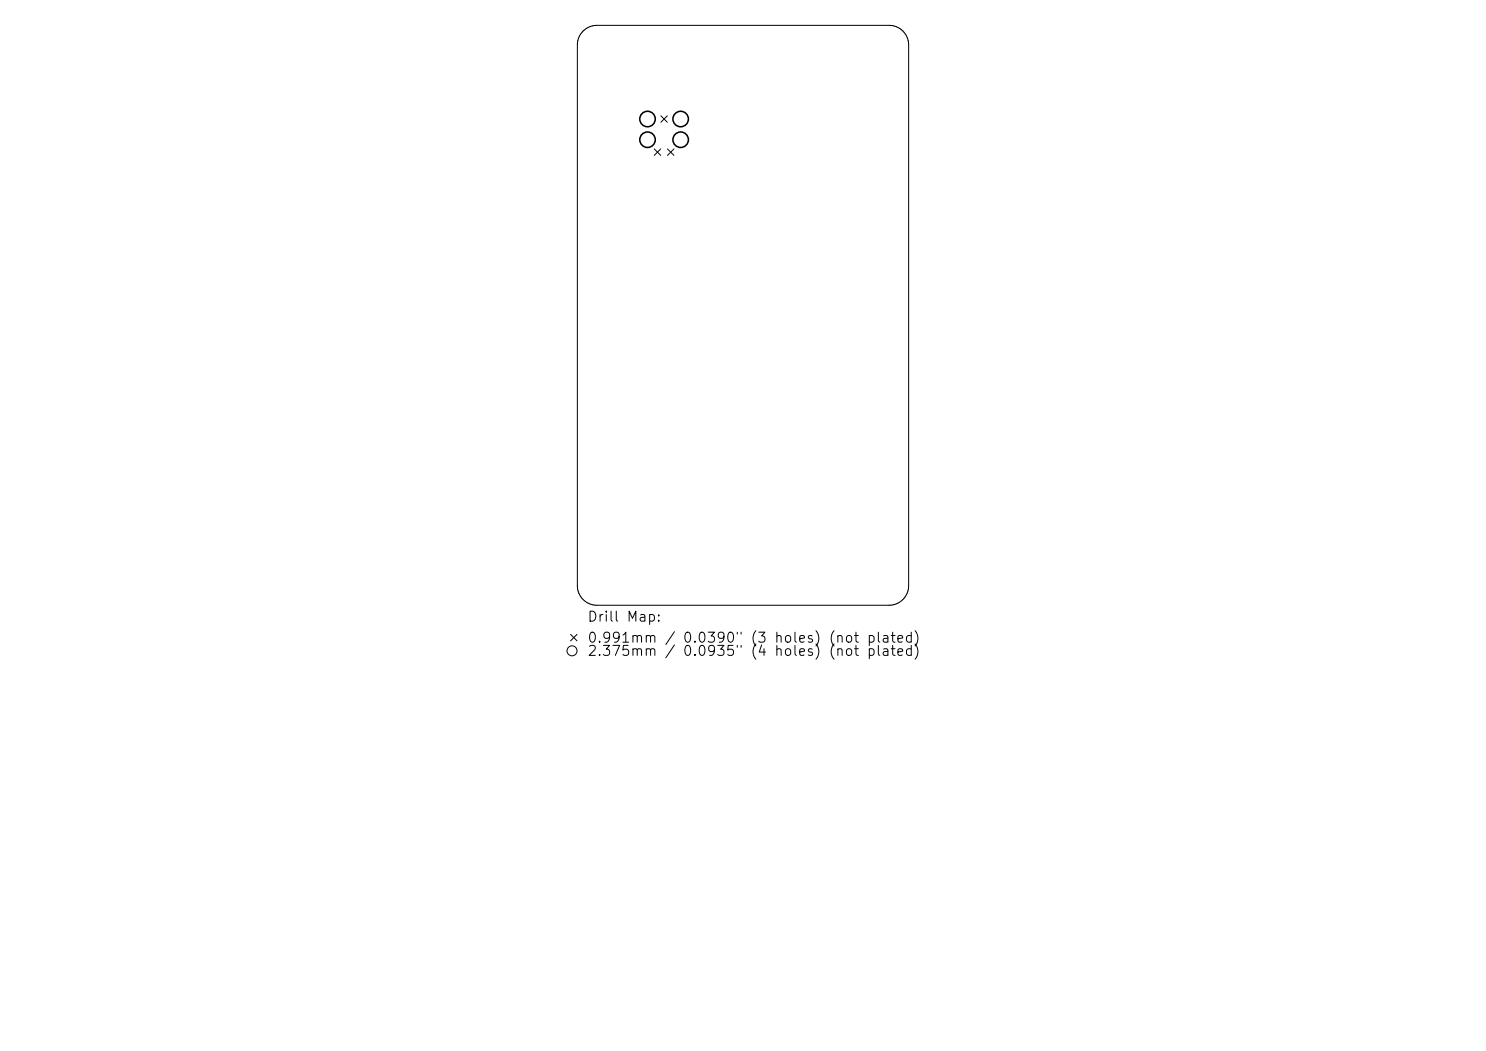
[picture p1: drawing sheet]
<svg xmlns="http://www.w3.org/2000/svg" width="297mm" height="210mm" viewBox="0 0 297 210" stroke-linecap="round" stroke-linejoin="round" font-family="sans-serif">
<defs><g id="words">
<g font-size="2">
<text x="117.3" y="124.7">Drill Map:</text>
<text x="117.3" y="128.9">0.991mm / 0.0390&quot; (3 holes) (not plated)</text>
<text x="117.3" y="131.6">2.375mm / 0.0935&quot; (4 holes) (not plated)</text>
</g>
</g></defs>
<g fill="none" stroke="#000" stroke-width=".2">
<path d="M116.5 6.2a3.9 3.9 0 0 1 2.8-1.1h58.4a3.9 3.9 0 0 1 3.9 3.9v108a3.9 3.9 0 0 1-3.9 3.9h-58.4a3.9 3.9 0 0 1-3.9-3.9v-108a3.9 3.9 0 0 1 1.1-2.8zM130.8 29.8l1.3 1.2M132.1 29.8l-1.3 1.2M132.1 23.1l1.3 1.3M133.4 23.1l-1.3 1.3M133.4 29.8l1.3 1.2M134.7 29.8l-1.3 1.2M114 126.8l1.3 1.2M115.3 126.8l-1.3 1.2"/>
<circle cx="114.3" cy="130" r="1"/>
</g>
<g fill="none" stroke="#000" stroke-width=".31">
<circle cx="129.4" cy="23.8" r="1.55"/>
<circle cx="129.4" cy="27.9" r="1.55"/>
<circle cx="136" cy="23.8" r="1.55"/>
<circle cx="136" cy="27.9" r="1.55"/>
</g>
<use href="#words"/>
</svg>
